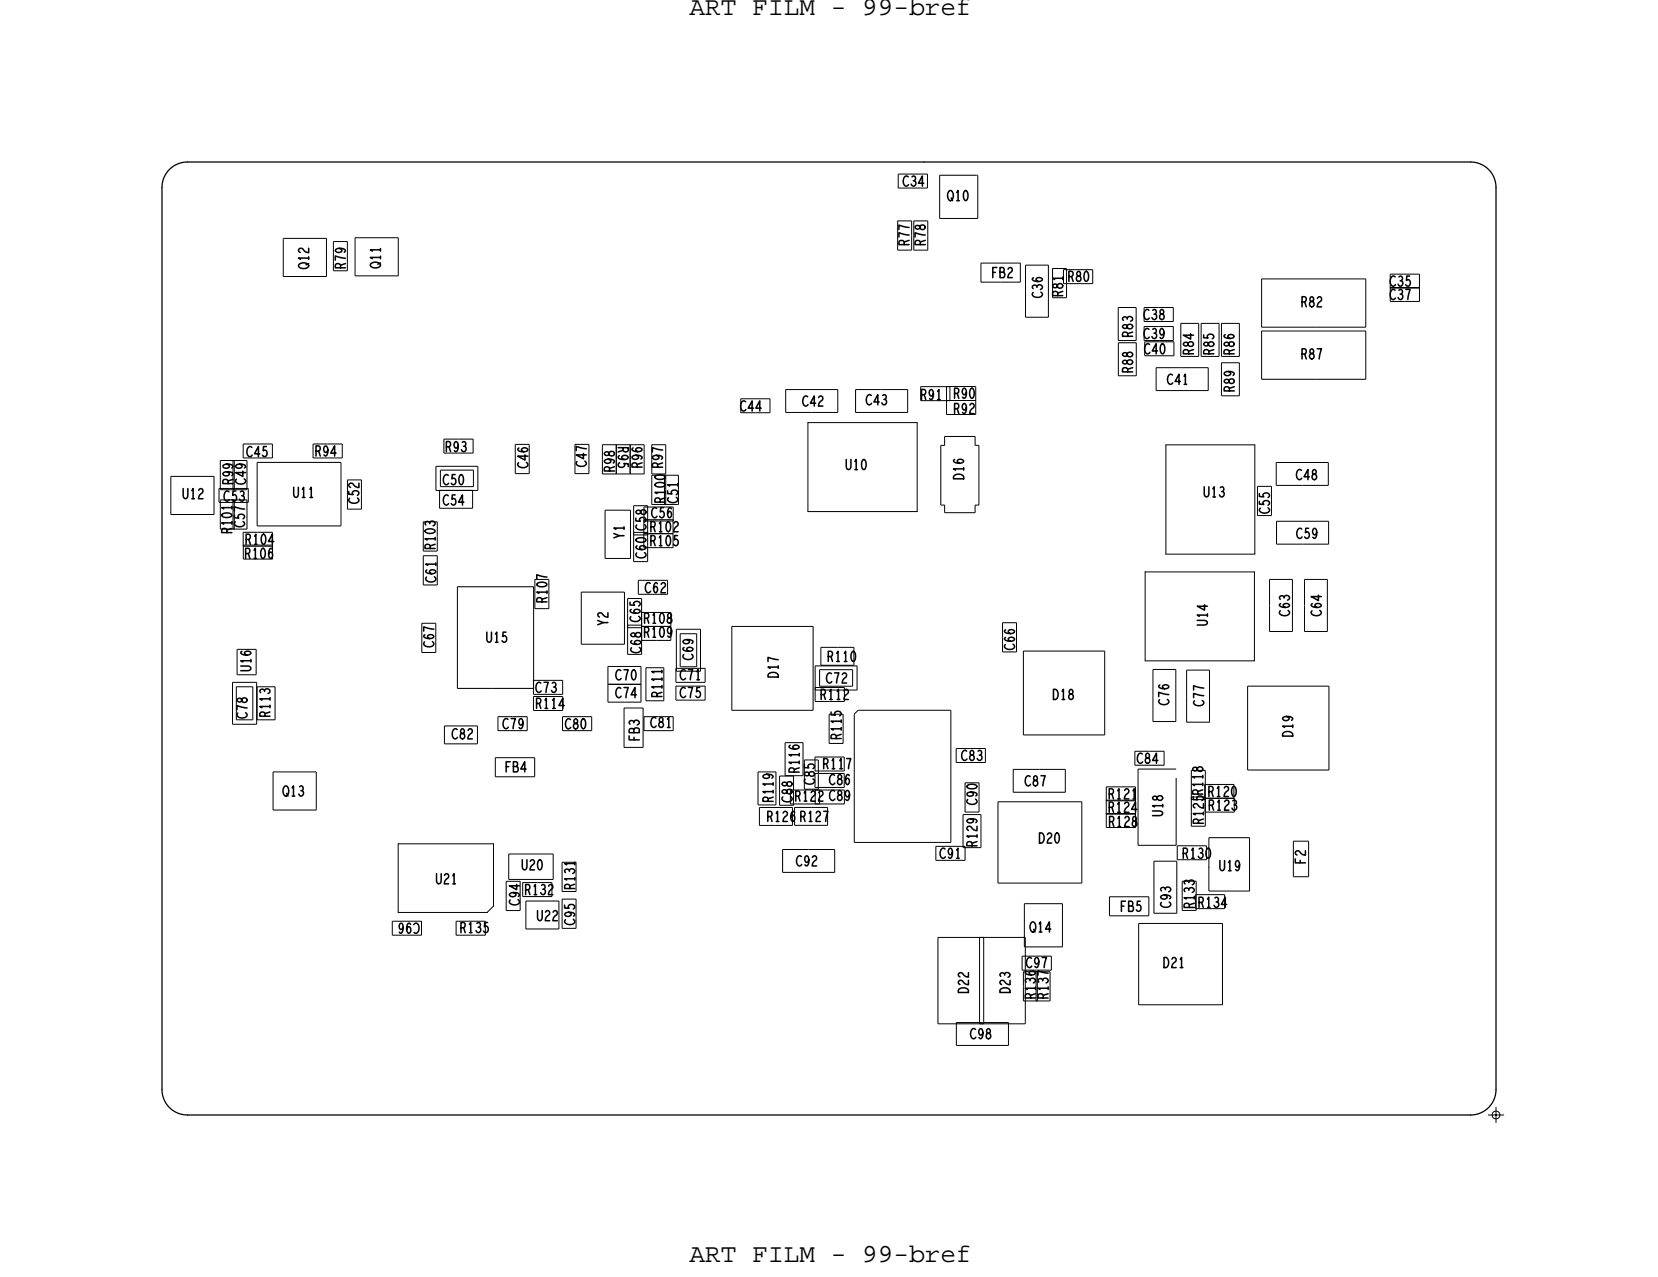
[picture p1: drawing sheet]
<svg xmlns="http://www.w3.org/2000/svg" width="131mm" height="100mm" viewBox="0 0 131 100" stroke-linecap="round" stroke-linejoin="round" font-family="sans-serif">
<defs><g id="words">
<g font-size="2.1">
<text x="54.3" y="1.2">ART FILM - 99-bref</text>
<text x="54.3" y="99.3">ART FILM - 99-bref</text>
</g>
<g font-size=".8">
<text x="74.6" y="15.8">Q10</text>
<text x="24.3" y="21.2" transform="rotate(-90 24.3 21.2)">Q12</text>
<text x="29.9" y="21.1" transform="rotate(-90 29.9 21.1)">Q11</text>
<text x="83.6" y="23.3" transform="rotate(-90 83.6 23.3)">R81</text>
<text x="109.4" y="22.5">C35</text>
<text x="109.4" y="23.6">C37</text>
<text x="89.1" y="26.5" transform="rotate(-90 89.1 26.5)">R83</text>
<text x="90" y="26.6">C39</text>
<text x="35" y="35.5">R93</text>
<text x="72.4" y="31.4">R91</text>
<text x="75" y="31.3">R90</text>
<text x="17.6" y="39.4">C53</text>
<text x="18.2" y="42" transform="rotate(-90 18.2 42)">R101</text>
<text x="18.3" y="38.1" transform="rotate(-90 18.3 38.1)">R99</text>
<text x="23" y="39.1">U11</text>
<text x="50.5" y="36.8" transform="rotate(-90 50.5 36.8)">R96</text>
<text x="51.1" y="41.8">R102</text>
<text x="52.3" y="39.6" transform="rotate(-90 52.3 39.6)">R100</text>
<text x="53.3" y="39.6" transform="rotate(-90 53.3 39.6)">C51</text>
<text x="94.7" y="39.1">U13</text>
<text x="19.3" y="42.8">R104</text>
<text x="34.2" y="43.2" transform="rotate(-90 34.2 43.2)">R103</text>
<text x="34.3" y="45.8" transform="rotate(-90 34.3 45.8)">C61</text>
<text x="51.1" y="42.9">R105</text>
<text x="50.6" y="50.1">R109</text>
<text x="50.6" y="49">R108</text>
<text x="65.1" y="52.1">R110</text>
<text x="21.2" y="56.4" transform="rotate(-90 21.2 56.4)">R113</text>
<text x="42.1" y="55.7">R114</text>
<text x="50.3" y="58.3" transform="rotate(-90 50.3 58.3)">FB3</text>
<text x="52.1" y="54.9" transform="rotate(-90 52.1 54.9)">R111</text>
<text x="64.5" y="55">R112</text>
<text x="66.2" y="58.2" transform="rotate(-90 66.2 58.2)">R115</text>
<text x="22.2" y="62.6">Q13</text>
<text x="60.9" y="63.1" transform="rotate(-90 60.9 63.1)">R119</text>
<text x="62.3" y="63.1" transform="rotate(-90 62.3 63.1)">C88</text>
<text x="62.5" y="63">R122 C89</text>
<text x="62.9" y="60.8" transform="rotate(-90 62.9 60.8)">R116</text>
<text x="64.7" y="60.5">R117</text>
<text x="87.2" y="62.9">R121</text>
<text x="87.2" y="63.9">R124</text>
<text x="94.7" y="64.9" transform="rotate(-90 94.7 64.9)">R125R118</text>
<text x="95.1" y="62.7">R120</text>
<text x="95.1" y="63.8">R123</text>
<text x="40.9" y="71.3" transform="rotate(-90 40.9 71.3)">C94</text>
<text x="41.3" y="70.4">R132</text>
<text x="45.2" y="70" transform="rotate(-90 45.2 70)">R131</text>
<text x="93" y="67.5">R130</text>
<text x="94" y="71.5" transform="rotate(-90 94 71.5)">R133</text>
<text x="94.3" y="71.4">R134</text>
<text x="36.2" y="73.4">R135</text>
<text x="81" y="73.3">Q14</text>
<text x="81.5" y="78.6" transform="rotate(-90 81.5 78.6)">R136</text>
<text x="82.5" y="78.6" transform="rotate(-90 82.5 78.6)">R137</text>
</g>
</g></defs>
<!-- layer: Board Outline -->
<path d="M12.7 14.7v71zM14.7 12.7h58zM14.7 12.7a2 2 0 0 0-1.9 2M72.7 12.7h43.1zM115.8 12.8a2 2 0 0 1 1.9 1.9M117.7 14.7v71.1zM12.7 85.7a2 2 0 0 0 2 2M14.8 87.7h100.9zM117.7 85.8a2 2 0 0 1-2 1.9" fill="none" stroke="#000" stroke-width=".1"/>
<!-- layer: Components -->
<g fill="none" stroke="#000" stroke-width=".08">
<path d="M22.3 18.8h3.4zM22.3 18.8v.1zM22.3 18.9v2.9zM25.7 18.8v3zM26.2 19v1.2zM26.2 19h1.1zM27.3 19v2.3zM27.9 18.7h3.4zM27.9 18.7v.1zM27.9 18.8v2.9zM31.3 18.7v3zM70.7 19.7h1.1z"/>
<path d="M70.7 17.4v2.3zM70.7 17.4h1.1zM70.7 13.7h2.3zM70.7 14.8h1.2zM70.7 13.7v1.1zM71.8 18.5v1.2zM71.8 17.4v1.1zM71.9 14.8h1.1zM71.9 19.7h1.1zM71.9 17.4v2.3zM71.9 17.4h1.1zM73 13.7v1.1z"/>
<path d="M73 18.5v1.2zM73 17.4v1.1zM74 17.2h3zM74 13.8v3.4zM74 13.8h2.9zM76.9 13.8h.1zM77 13.8v3.4zM13.4 37.5h3.4zM13.4 37.5v.1zM13.4 37.6v2.9zM16.8 37.5v3zM17.2 38.4h2.3z"/>
<path d="M17.2 39.5h1.2zM17.2 38.4v1.1zM17.3 36.2v1.2zM17.3 38.5h1.1zM17.3 37.4v1.1zM17.3 39.3v2.3zM17.3 36.2h1.1zM17.3 39.3h1.1zM18.3 39.3v1.2zM18.3 38.5h1.1zM18.3 37.4v1.1zM18.3 36.2h1.1z"/>
<path d="M18.4 39.5h1.1zM18.4 36.2v2.3zM18.4 39.3v1.2zM19.1 34.9h2.3zM19.1 36h1.2zM19.1 34.9v1.1zM19.4 39.3v2.3zM19.4 36.2v2.3zM19.5 38.4v1.1zM20.2 36.4h6.6zM20.2 36.4v5zM20.3 36h1.1z"/>
<path d="M21.4 34.9v1.1zM22.3 21.8h3.4zM24.6 34.9h1.2zM24.6 36h2.3zM24.6 34.9v1.1zM25.8 34.9h1.1zM26.2 21.3h1.1zM26.2 20.2v1.1zM26.8 36.4v5zM26.9 34.9v1.1zM27.3 37.8v2.3zM27.3 37.8h1.1z"/>
<path d="M27.9 21.7h3.4zM28.4 38.9v1.2zM28.4 37.8v1.1zM34.3 38.6h3.3zM34.3 36.7v1.9zM34.3 36.7h3.3zM34.6 40h2.6zM34.6 38.6v1.4zM34.6 38.6h1.3zM34.7 38.3h2.6zM34.7 37v1.3zM34.7 37h2.6z"/>
<path d="M34.9 34.6h1.2zM34.9 35.7h2.3zM34.9 34.6v1.1zM35.9 38.6h1.3zM36.1 34.6h1.1zM37.2 38.6v1.4zM37.2 34.6v1.1zM37.3 37v1.3zM37.6 36.7v1.9zM40.6 35v1.1zM40.6 37.3h1.1zM40.6 36.1v1.2z"/>
<path d="M40.6 35h1.1zM41.7 35v2.3zM45.3 35v1.1zM45.3 37.3h1.1zM45.3 36.1v1.2zM45.3 35h1.1zM46.4 35v2.3zM47.4 35v1.2zM47.4 37.3h1.1zM47.4 36.2v1.1zM47.4 35h1.1zM48.5 37.3h1.1z"/>
<path d="M48.5 35v2.3zM48.5 35h1.1zM49.6 37.3h1.1zM49.6 35v2.3zM49.6 36.1v1.2zM49.6 35v1.1zM49.6 35h1.1zM49.9 39.8v1.2zM49.9 39.8h1.1zM50.7 39.9h2.3zM50.7 39.9v1.1zM50.7 36.1v1.2z"/>
<path d="M51 39.8v2.3zM51.3 35v1.1zM51.3 37.3h1.1zM51.3 36.1v1.2zM51.3 39.7h1.1zM51.3 37.4v2.3zM51.3 35h1.1zM51.3 37.4h1.1zM52.3 39.7h1.1zM52.3 37.4v2.3zM52.3 37.4h1.1zM52.4 35v2.3z"/>
<path d="M53 39.9v1.1zM53.4 37.4v1.1zM58.3 31.4h2.3zM58.3 32.5h1.2zM58.3 31.4v1.1zM59.5 32.5h1.1zM60.6 31.4v1.1zM61.8 32.5h2.1zM61.8 30.7v1.8zM61.8 30.7h4.1zM63.6 33.3v7zM63.6 33.3h8.6z"/>
<path d="M63.9 32.5h2zM65.9 30.7v1.8zM67.3 30.7h2.1zM67.3 32.5h4.1zM67.3 30.7v1.8zM69.4 30.7h2zM71.4 30.7v1.8zM72.2 33.3v7zM72.5 30.4h2.3zM72.5 30.4v1.1zM73.6 31.5h1.2zM74 39.7h.3z"/>
<path d="M74 35v4.8zM74.1 35h.2zM74.3 39.7v.7zM74.3 34.3v.7zM74.4 34.3h2.3zM74.5 30.4h2.3zM74.5 31.5h1.1zM74.5 32.6h2.3zM74.5 31.5v1.1zM74.5 31.5h1.2zM74.5 30.4v1.1zM74.8 30.4v1.1z"/>
<path d="M76.7 39.7h.3zM76.7 39.7v.6zM76.7 34.4v.6zM76.8 35h.2zM76.8 31.5v1.1zM76.8 30.4v1.1zM77 35v4.7zM77.2 22.2h1.6zM77.2 20.7v1.5zM77.2 20.7h3.1zM78.8 22.2h1.5zM80.3 20.7v1.5z"/>
<path d="M80.7 20.9v2zM80.7 25h1.8zM80.7 22.9v2.1zM80.7 20.9h1.8zM82.5 20.9v4.1zM82.8 23.4h1.1zM82.8 21.1v2.3zM82.8 21.1h1.1zM83.7 21.2h2.3zM83.7 22.3h1.2zM83.7 21.2v1.1zM83.9 22.3v1.1z"/>
<path d="M83.9 21.1v1.2zM84.9 22.3h1.1zM86 21.2v1.1zM88 24.2h1.4zM88 24.2v1.3zM88 26.8h1.4zM88 25.5v1.3zM88 27h1.4zM88 29.6h1.4zM88 27v2.6zM89.4 24.2v2.6zM89.4 28.3v1.3z"/>
<path d="M89.4 27v1.3zM90 25.7h1.2zM90 24.2h1.2zM90 26.8h2.4zM90 25.7v1.1zM90 25.3h2.4zM90 24.2v1.1zM90.1 28h2.3zM90.1 26.9v1.1zM91 30.7h4.1zM91 28.9v1.8zM91 28.9h2z"/>
<path d="M91.2 25.7h1.1zM91.2 24.2h1.1zM91.2 26.9h1.2zM91.8 35h7zM91.8 35v8.6zM92.3 25.7v1.1zM92.3 24.2v1.1zM92.4 26.9v1.1zM92.9 25.4h1.4zM92.9 25.4v1.3zM92.9 28h1.5zM92.9 26.7v1.3z"/>
<path d="M93 28.9h2.1zM94.3 25.4v2.6zM94.5 25.4h1.4zM94.5 25.4v1.3zM94.5 28h1.5zM94.5 26.7v1.3zM95.1 28.9v1.8zM95.9 25.4v2.6zM96.1 28.5h1.4zM96.1 25.4h1.4zM96.1 28.5v1.3zM96.1 31.1h1.5z"/>
<path d="M96.1 29.8v1.3zM96.1 25.4v1.3zM96.1 28h1.5zM96.1 26.7v1.3zM97.5 28.5v2.6zM97.5 25.4v2.6zM98.8 35v8.6zM99 38.3v1.1zM99 39.4v1.2zM99 38.3h1.1zM99.3 29.8h4.3zM99.3 26v3.9z"/>
<path d="M99.3 25.7h4.3zM99.3 21.9v3.9zM99.3 26h8.2zM99.3 21.9h8.2zM100.1 38.3v2.3zM100.4 38.2h2.1zM100.4 36.4v1.8zM100.5 36.4h4.1zM102.5 38.2h2zM103.6 29.8h3.9zM103.6 25.7h3.9zM104.6 36.4v1.8z"/>
<path d="M107.5 26v3.8zM107.5 21.9v3.8zM109.4 22.6h2.3zM109.4 21.6h2.3zM109.4 22.6v1.1zM109.4 21.6v1.1zM110.6 23.7h1.1zM110.6 22.7h1.1zM111.7 22.6v1.1zM111.7 21.6v1.1zM13.4 40.5h3.4zM17.3 41.6h1.1z"/>
<path d="M18.3 53.7h1.9zM18.3 57h1.9zM18.3 53.7v3.3zM18.3 41.6h1.1zM18.6 54h1.3zM18.6 56.6h1.3zM18.6 54v2.6zM18.7 51.1h1.5zM18.7 53.1h1.5zM18.7 51.1v2zM19.1 41.9h1.2zM19.1 43h2.3z"/>
<path d="M19.1 41.9v1.1zM19.1 44h2.4zM19.1 42.9v1.1zM19.9 54v2.6zM20.2 51.1v2zM20.2 53.7v3.3zM20.2 41.4h6.6zM20.2 54h1.4zM20.2 54v1.3zM20.2 56.6h1.5zM20.2 55.3v1.3zM20.3 41.9h1.1z"/>
<path d="M21.4 41.9v1.1zM21.4 42.9v1.1zM21.6 54v2.6zM27.3 40.1h1.1zM33.2 51.3h1.1zM33.2 49v2.4zM33.2 49h1.1zM33.3 43.4h1.1zM33.3 41.1v2.3zM33.3 46h1.1zM33.3 43.7v2.3zM33.3 41.1h1.1z"/>
<path d="M33.3 43.7h1.1zM34.3 50.2v1.1zM34.3 49v1.2zM34.4 43.7v1.2zM35 58.5h2.6zM35 57.1v1.4zM35 57.1h1.3zM36 46.2h6zM36 54.2h2.8zM36 46.2v8zM36.3 57.1h1.3zM37.6 57.1v1.4z"/>
<path d="M38.8 54.2h3.2zM39 59.6v1.5zM39 59.6h3.1zM39.2 56.4h1.1zM39.2 57.5h2.3zM39.2 56.4v1.1zM40.3 56.4h1.2zM41.5 56.4v1.1zM42 54.8h1.1zM42 53.5h1.1zM42 55.9h2.3zM42 54.8v1.1z"/>
<path d="M42 54.6h2.3zM42 53.5v1.1zM42 46.2v8zM42.1 59.6v1.5zM42.1 45.6v1.2zM42.1 47.9h1.1zM42.1 46.7v1.2zM42.1 45.6h1.1zM43.1 54.8h1.2zM43.1 53.5h1.2zM43.2 45.6v2.3zM44.3 56.4h1.1z"/>
<path d="M44.3 57.5h2.3zM44.3 56.4v1.1zM44.3 54.8v1.1zM44.3 53.5v1.1zM45.4 56.4h1.2zM45.7 46.6h3.4zM45.7 50.7h3.5zM45.7 46.6v4.1zM46.6 56.4v1.1zM47.6 40.1v1.8zM47.6 43.9h2zM47.6 41.9v2z"/>
<path d="M47.6 40.1h2zM47.8 55.3h1.3zM47.8 53.8v1.5zM47.8 53.9h1.3zM47.8 52.4v1.5zM47.9 53.8h2.5zM47.9 52.4h2.5zM49.1 55.7h1.5zM49.1 55.7v1.6zM49.1 58.8h1.5zM49.1 57.3v1.5zM49.1 55.3h1.3z"/>
<path d="M49.1 53.9h1.3zM49.1 46.6v4.1zM49.4 51.5h1.1zM49.4 49.2v2.3zM49.4 47.1v1.2zM49.4 49.4h1.1zM49.4 48.2v1.2zM49.4 49.2h1.1zM49.4 47.1h1.1zM49.6 40.1v3.8zM49.9 44.2h1.1zM49.9 41.9v2.3z"/>
<path d="M49.9 42.1h1.1zM49.9 40.9v1.2zM49.9 41.9h1.1zM50.2 45.7h2.3zM50.2 46.8h1.2zM50.2 45.7v1.1zM50.4 53.8v1.5zM50.4 52.4v1.5zM50.5 49.3h2.3zM50.5 48.2h2.3zM50.5 49.3v1.1zM50.5 48.2v1.1z"/>
<path d="M50.5 50.3v1.2zM50.5 49.2v1.1zM50.5 47.1v2.3zM50.6 55.7v3.1zM50.7 42h2.3zM50.7 40.9h2.3zM50.7 43.1h1.1zM50.7 42v1.1zM50.7 42h1.1zM50.7 40.9v1.1zM50.7 56.4h1.1zM50.7 57.5h2.3z"/>
<path d="M50.7 56.4v1.1zM50.7 41h1.1zM50.8 52.5h1.4zM50.8 52.5v1.3zM50.8 55.1h1.5zM50.8 53.8v1.3zM51 43v1.2zM51 41.9v1.1zM51.4 46.8h1.1zM51.8 56.4h1.2zM51.8 41h1.2zM52.2 52.5v2.6z"/>
<path d="M52.5 45.7v1.1zM52.8 49.3v1.1zM52.8 48.2v1.1zM53 42v1.1zM53 40.9v1.1zM53 56.4v1.1zM53.2 54h1.1zM53.2 52.6h1.1zM53.2 55.1h2.3zM53.2 54v1.1zM53.2 53.7h2.3zM53.2 52.6v1.1z"/>
<path d="M53.2 49.5h1.9zM53.2 52.8h1.9zM53.2 49.5v3.3zM53.5 49.9h1.3zM53.5 52.5h1.3zM53.5 49.9v2.6zM54.3 54h1.2zM54.3 52.6h1.2zM54.8 49.9v2.6zM55.1 49.5v3.3zM55.5 54v1.1zM55.5 52.6v1.1z"/>
<path d="M57.6 49.3h6.4zM57.6 55.9h6.4zM57.6 49.3v6.6zM61.8 58.4h1.4zM61.8 58.4v1.3zM61.8 59.7v1.3zM63.2 58.4v2.6zM63.3 59.8v2.3zM63.3 59.8h1.1zM63.6 40.3h8.6zM64 49.3v6.6zM64.1 59.6h2.3z"/>
<path d="M64.1 59.6v1.1zM64.2 54.1h2.3zM64.2 55.2h1.1zM64.2 54.1v1.1zM64.2 54.3h3.3zM64.2 52.4v1.9zM64.2 52.4h3.3zM64.4 59.8v1.2zM64.5 54h2.6zM64.5 52.7v1.3zM64.5 52.7h2.6zM64.6 52.4h2.6z"/>
<path d="M64.6 50.9v1.5zM64.6 50.9h1.3zM65.3 58.5h1.1zM65.3 56.2v2.3zM65.3 56.2h1.1zM65.9 50.9h1.3zM66.4 57.4v1.1zM66.4 59.6v1.1zM66.5 54.1v1.1zM67.1 52.7v1.3zM67.2 50.9v1.5zM67.2 56.2v10.1z"/>
<path d="M67.5 52.4v1.9zM67.5 55.9l-.3 .3zM67.5 55.9h7.3zM74.3 40.3h2.4zM74.8 55.9v10.4zM75.3 58.9h1.1zM75.3 58.9v1.1zM76.4 58.9h1.2zM77.6 58.9v1.1zM78.9 49v1.2zM78.9 51.3h1.1zM78.9 50.2v1.1z"/>
<path d="M78.9 49h1.1zM80 49v2.3zM80.6 51.2h6.4zM80.6 57.8h6.4zM80.6 51.2v6.6zM87 51.2v6.6zM89.3 59.1h1.2zM89.3 59.1v1.1zM90.1 45v7zM90.1 45h8.6zM90.1 52h8.6zM90.5 59.1h1.1z"/>
<path d="M90.7 52.7v2zM90.7 56.8h1.8zM90.7 54.7v2.1zM90.7 52.7h1.8zM91.6 59.1v1.1zM91.8 43.6h7zM92.5 52.7v4.1zM93.4 52.7v2.1zM93.4 56.8h1.8zM93.4 54.8v2zM93.4 52.7h1.8zM95.2 52.7v4.1z"/>
<path d="M98.2 54h6.4zM98.2 54v6.6zM98.7 45v7zM99 40.6h1.1zM99.9 45.6v2zM99.9 49.7h1.8zM99.9 47.6v2.1zM99.9 45.6h1.8zM100.5 41h4.1zM100.5 42.8h2zM100.5 41v1.8zM101.7 45.6v4.1z"/>
<path d="M102.5 42.8h2.1zM102.7 45.6v2zM102.7 49.7h1.8zM102.7 47.6v2.1zM102.7 45.6h1.8zM104.5 45.6v4.1zM104.6 41v1.8zM104.6 54v6.6zM21.5 60.7h3.4zM21.5 63.7h3.4zM21.5 60.7v3zM24.9 63.7h.1"/>
<path d="M24.9 60.8v2.8zM30.9 72.5h2.3zM30.9 73.6h1.1zM30.9 72.5v1.1zM31.3 71.8h7zM31.3 66.4v5.4zM31.3 66.4h7.5zM32 73.6h1.2zM33.2 72.5v1.1zM35.9 72.5h2.3zM35.9 73.6h1.2zM35.9 72.5v1.1z"/>
<path d="M38.2 72.5v1.1zM38.3 71.8l.5-.5zM38.8 66.4v4.9zM39 61.1h1.5zM39.8 71.7h1.1zM39.8 69.4v2.3zM39.8 69.4h1.1zM40 67.2v1zM40 69.2h3.5zM40 68.2v1zM40 67.2h3.5zM40.5 61.1h1.6z"/>
<path d="M40.9 70.5v1.2zM41.1 69.5h1.2zM41.1 70.6h2.3zM41.4 70.9h2.6zM41.4 73.1h2.6zM41.4 70.9v2.2zM42.3 69.5h1.1zM43.4 69.5v1.1zM43.5 67.2v2zM44 72v1.1zM44 70.9v1.1zM44.2 70.2h1.1z"/>
<path d="M44.2 67.9v2.3zM44.2 73.1h1.1zM44.2 70.8v2.3zM44.2 67.9h1.1zM44.2 70.8h1.1zM45.3 71.9v1.2zM45.3 70.8v1.1zM59.7 60.7h1.4zM59.7 60.7v1.3zM59.7 63.3h1.4zM59.7 62v1.3zM59.8 65h1.3z"/>
<path d="M59.8 63.5v1.5zM59.8 63.5h2.6zM61.1 65h1.3zM61.1 60.7v2.6zM61.4 63.4h1.1zM61.4 61.1v2.3zM61.4 61.1h1.1zM61.6 68.7h4.1zM61.6 66.9v1.8zM61.6 66.9h2zM61.8 61h1.4zM62.2 62.2h2.3z"/>
<path d="M62.2 63.3h1.2zM62.4 63.5v1.5zM62.5 61.1v1.1zM62.5 65h2.6zM62.5 63.5v1.5zM62.5 63.5h1.3zM63.3 62.1h1.1zM63.6 66.9h2.1zM63.8 63.5h1.3zM64.1 60.9h1.2zM64.1 60.7h1.2zM64.1 62h2.3z"/>
<path d="M64.1 60.9v1.1zM64.2 62.2h2.3zM64.2 62.2v1.1zM64.4 61v1.1zM64.5 62.2v1.1zM65.1 63.5v1.5zM65.3 60.9h1.1zM65.7 66.9v1.8zM66.4 60.9v1.1zM66.5 62.2v1.1zM67.2 66.3h7.6zM73.7 66.6h2.3z"/>
<path d="M73.7 67.7h1.1zM73.7 66.6v1.1zM73.8 73.8h3.6zM73.8 73.8v6.8zM74.8 67.7h1.2zM75.3 60h2.3zM75.8 64.1h1.4zM75.8 64.1v1.3zM75.8 66.7h1.4zM75.8 65.4v1.3zM76 66.6v1.1zM76 63.9h1.1z"/>
<path d="M76 61.6v2.3zM76 61.6h1.1zM77.1 62.8v1.1zM77.1 61.6v1.2zM77.1 73.8h3.6zM77.1 73.8v6.8zM77.2 64.1v2.6zM77.4 73.8v6.6zM78.5 63.1h6.6zM78.5 69.5h6.7zM78.5 63.1v6.4zM79.7 62.3h4.1z"/>
<path d="M79.7 60.5v1.8zM79.8 60.5h2zM80.4 75.2h2.3zM80.4 76.3h1.2zM80.4 75.2v1.1zM80.5 76.5v1.1zM80.5 78.8h1.1zM80.5 77.6v1.2zM80.6 76.5h1zM80.6 71.1h3zM80.6 74.5h.1zM80.6 71.1v3.4z"/>
<path d="M80.7 73.8v6.6zM80.7 74.5h2.9zM81.5 78.8h1.1zM81.6 76.5h1zM81.6 76.3h1.2zM81.6 76.5v2.3zM81.8 60.5h2zM82.6 76.5v2.3zM82.7 75.2v1.1zM83.6 71.1v3.4zM83.8 60.6v1.7zM85.1 63.1v6.4z"/>
<path d="M87.1 61.9h1.1zM87.1 65.1h2.3zM87.1 64v1.1zM87.1 64.1h2.3zM87.1 63v1.1zM87.1 63h2.3zM87.1 61.9v1.1zM87.3 72.1h1.6zM87.3 70.6v1.5zM87.3 70.6h3.1zM88.2 61.9h1.2zM88.9 72.1h1.5z"/>
<path d="M89.3 60.2h2.3zM89.4 64v1.1zM89.4 63v1.1zM89.4 61.9v1.1zM89.6 60.5h3zM89.6 66.5h3zM89.6 60.5v6zM89.6 72.7h6.6zM89.6 72.7v6.4zM89.6 79.1h6.6zM90.4 70.6v1.5zM90.8 71.9h1.8z"/>
<path d="M90.8 67.8v4.1zM90.8 67.8h1.8zM92.6 61.2v5.3zM92.6 69.8v2.1zM92.6 67.8v2zM92.7 66.6h2.3zM92.7 67.7h1.1zM92.7 66.6v1.1zM93 69.3v1.2zM93 71.6h1.1zM93 70.5v1.2zM93.1 69.3h1z"/>
<path d="M93.8 62.7v1.2zM93.8 65h1.1zM93.8 63.9v1.1zM93.8 62.9h1.1zM93.8 60.6v2.3zM93.8 62.7h1.1zM93.8 60.6h1.1zM94.1 70.4h2.3zM94.1 69.3v2.3zM94.8 61.7h2.3zM94.9 62.8h2.3zM94.9 62.7v2.3z"/>
<path d="M95 66.6v1.1zM95.1 65.9h3.2zM95.1 65.9v2.4zM95.1 70.1h3.3zM95.1 68.2v1.9zM96.2 72.7v6.4zM96.4 70.4v1.1zM97.1 61.7v1.1zM97.2 62.8v1.1zM98.2 60.6h6.4zM98.3 65.9v4.2zM101.8 66.2h1.2z"/>
<path d="M101.8 66.2v1.4zM101.8 69h1.2zM101.8 67.6v1.4zM103 66.2v2.8zM73.8 80.6h3.6zM75.3 80.5h2zM75.3 82.3h4.1zM75.3 80.5v1.8zM77.1 80.6h3.6zM77.3 80.5h2.1zM77.4 80.4v.2zM79.4 80.5v1.8z"/>
<path d="M80.7 80.4v.2z"/>
</g>
<!-- layer: Text -->
<g fill="none" stroke="#000" stroke-width=".12">
<path d="M24.3 19.5v.4l-.3-.1-.2-.2a.18 .18 0 0 0-.3 0 .18 .18 0 0 0 .1 .3M26.7 19.5l.2 .1a.23 .23 0 0 1-.2 .3 .23 .23 0 0 1-.3-.2 .58 .58 0 0 1 .8 0l-.1 .2M29.9 19.7h-.8l.2 .1M71.2 19.3v-.3l-.1-.1-.3 .1v.3h.8M71.5 13.9h-.1a.38 .38 0 0 0-.3 .3 .38 .38 0 0 0 .3 .4l.1-.1M71.6 18.9l-.4 .1M71.6 17.9l-.8-.2v.4M71.6 18.5l-.8-.2v.4M71.8 13.9a.18 .18 0 0 1 .3 .1 .18 .18 0 0 1-.1 .2M71.9 14.2a.2 .2 0 0 1 .2 .2 .2 .2 0 0 1-.1 .2 .2 .2 0 0 1-.3-.1M72.1 17.8a.2 .2 0 0 0 .2 .2 .2 .2 0 0 0 .1-.2 .21 .21 0 0 1 .4 0 .21 .21 0 0 1-.2 .3 .21 .21 0 0 1-.2-.3l-.2-.1zM72.4 19.3v-.3l-.1-.1-.2 .1-.1 .3h.8"/>
<path d="M72.7 14.4h-.4l.3-.6v.8M72.8 18.9l-.4 .1M72.8 18.5l-.8-.2v.4M74.7 15.1a.27 .27 0 0 1 .3 0 .27 .27 0 0 1 0 .3 .25 .25 0 0 1-.2 .4 .25 .25 0 0 1-.2-.4zM75.3 15.2l.1-.2v.8M75.9 15a.41 .41 0 0 1 .2 .7v.1a.41 .41 0 0 1-.2-.7zM14.4 38.4v.6l.2 .3 .2-.3v-.6M15.1 39.2h.2M15.1 38.6l.1-.2v.8M15.6 38.6a.18 .18 0 0 1 .3-.1 .18 .18 0 0 1 0 .3l-.2 .2-.1 .2h.4M17.8 36.5l.2 .1a.23 .23 0 0 1-.2 .3 .23 .23 0 0 1-.2-.3 .58 .58 0 0 1 .7 .1l-.1 .1M17.8 37.1l.2 .1a.23 .23 0 0 1-.2 .3 .23 .23 0 0 1-.2-.3 .58 .58 0 0 1 .7 .1l-.1 .1"/>
<path d="M18 38.1v-.3l-.2-.1-.2 .1-.1 .3h.8M18 38.7a.38 .38 0 0 0-.4 .3 .38 .38 0 0 0 .4 .4v-.1M18.2 39.9h-.8l.2 .1M18.6 38.6h-.3v.4a.21 .21 0 0 1 .3 .1 .21 .21 0 0 1-.1 .2 .21 .21 0 0 1-.2 0M18.8 36.5l.2 .1a.23 .23 0 0 1-.2 .3 .23 .23 0 0 1-.2-.3 .58 .58 0 0 1 .7 .1l-.1 .1M18.9 38.7a.18 .18 0 0 1 .3 .1 .18 .18 0 0 1-.1 .2M19.1 37.1v.4l-.6-.3h.8M19.2 37.7a.24 .24 0 0 1 .1 .3 .24 .24 0 0 1-.3 .1l-.4-.1v-.3M19.8 35.2a.38 .38 0 0 0-.4 .3 .38 .38 0 0 0 .4 .4v-.1M20.4 35.7h-.4l.3-.6v.8M21 35.1h-.3v.4a.21 .21 0 0 1 .3 .1 .21 .21 0 0 1-.1 .2 .21 .21 0 0 1-.2 0M23.1 38.3v.6l.2 .3 .2-.3v-.6"/>
<path d="M23.6 20.8a.43 .43 0 0 1 .7 .2 .45 .45 0 0 1-.8-.2zM23.8 38.5l.1-.2v.8M24.3 20.3h-.8l.2 .1M24.4 38.5l.1-.2v.8M24.9 35.5h.2l.1-.1-.1-.3h-.2v.8M25.1 35.5l.1 .4M25.8 35.4l-.1 .2a.23 .23 0 0 1-.2-.2 .23 .23 0 0 1 .2-.3 .58 .58 0 0 1-.1 .8l-.1-.1M26.4 35.7h-.4l.3-.6v.8M26.8 21.1v-.2l-.1-.1h-.3v.3h.8M27.2 20.7l-.4 .2M27.2 20.3l-.8-.2v.4M27.4 38.7v.2h.4a.21 .21 0 0 1 .1-.3 .21 .21 0 0 1 .3 .1 .21 .21 0 0 1-.1 .3"/>
<path d="M28.1 39.2a.24 .24 0 0 1 .1 .3 .24 .24 0 0 1-.3 .1l-.4-.1v-.3M28.3 38v.4l-.3-.1-.2-.2a.18 .18 0 0 0-.3 0 .18 .18 0 0 0 .1 .3M29.2 20.7a.43 .43 0 0 1 .7 .2 .45 .45 0 0 1-.7-.1zM29.9 20.3h-.8l.2 .1M35.1 35.2h.2l.2-.1-.1-.3-.3-.1v.8M35.3 39h-.1a.38 .38 0 0 0-.3 .3 .38 .38 0 0 0 .3 .4l.1-.1M35.3 37.4h-.1a.38 .38 0 0 0-.3 .3 .38 .38 0 0 0 .3 .4l.1-.1M35.8 38.9h-.2v.4a.21 .21 0 0 1 .3 .1 .21 .21 0 0 1-.1 .3 .21 .21 0 0 1-.3-.1M35.8 37.3h-.2v.4a.21 .21 0 0 1 .3 .1 .21 .21 0 0 1-.1 .3 .21 .21 0 0 1-.3-.1M36.1 35.1l-.1 .1a.23 .23 0 0 1-.3-.2 .23 .23 0 0 1 .3-.2 .58 .58 0 0 1-.1 .7h-.1M36.2 37.4a.41 .41 0 0 1 .2 .7 .41 .41 0 0 1-.2-.7zM36.4 34.8a.18 .18 0 0 1 .3 .1 .18 .18 0 0 1-.1 .2"/>
<path d="M36.5 39.5h-.4l.3-.6v.8M40.8 35.3a.43 .43 0 0 0 .7 .2 .23 .23 0 0 0-.2-.3 .23 .23 0 0 0-.2 .2l.1 .2M41.3 35.8v.4l-.6-.3h.8M41.4 36.4a.24 .24 0 0 1 .1 .3 .24 .24 0 0 1-.3 .1l-.4-.1v-.3M45.9 35.7v.4l-.6-.3h.9M46 36.3a.24 .24 0 0 1 .1 .3 .24 .24 0 0 1-.3 .1l-.4-.1v-.3M46.2 35.3l-.9-.2v.4M47.6 35.6a.2 .2 0 0 0 .2 .3 .2 .2 0 0 0 .2-.3 .21 .21 0 0 1 .3 0 .21 .21 0 0 1-.1 .3 .21 .21 0 0 1-.3-.2l-.1-.1zM47.9 36.1l.2 .1a.23 .23 0 0 1-.3 .3 .23 .23 0 0 1-.2-.3 .58 .58 0 0 1 .8 .1l-.1 .1M48 37.1v-.2l-.1-.1h-.3v.3h.8M48.4 36.7l-.4 .2M48.6 35.2h.9l-.1 .3-.3 .1-.1-.2v-.2"/>
<path d="M48.7 35.9v.1a.54 .54 0 0 0 .7 0 .25 .25 0 0 0-.2-.2 .25 .25 0 0 0-.2 .3l.1 .1M48.8 36.4a.22 .22 0 0 0-.1 .3 .22 .22 0 0 0 .3 .1 .22 .22 0 0 0 .1-.3h.4v.2M49 35.4l-.3 .2M49.8 35.2v.1a.43 .43 0 0 0 .7 .1 .23 .23 0 0 0-.2-.2 .23 .23 0 0 0-.2 .2l.1 .1M50 35.8l.2 .1a.23 .23 0 0 1-.2 .3 .23 .23 0 0 1-.2-.3 .58 .58 0 0 1 .7 .1l-.1 .1M50.2 36.8v-.3l-.2-.1-.2 .1-.1 .3h.8M51.6 37.5a.58 .58 0 0 1 .8 0 .53 .53 0 0 1-.9 0zM51.6 38.1a.58 .58 0 0 1 .8 0 .53 .53 0 0 1-.9 0zM51.7 35.8l.1 .1a.23 .23 0 0 1-.2 .3 .23 .23 0 0 1-.2-.3 .58 .58 0 0 1 .7 .1v.1M51.8 36.8v-.2l-.1-.2-.3 .1-.1 .3h.8M52 39.5v-.2l-.1-.1h-.3l-.1 .3h.8M52.1 36.4l-.3 .2"/>
<path d="M52.1 35.4l-.8-.2v.4M52.2 39.9h-.2v.4a.21 .21 0 0 1 .3 .1 .21 .21 0 0 1-.1 .3 .21 .21 0 0 1-.3-.1M52.3 38.7h-.8l.2 .1M52.5 38.6v.3h.4a.21 .21 0 0 1 .1-.3 .21 .21 0 0 1 .3 0 .21 .21 0 0 1-.1 .3M53.2 39.1a.24 .24 0 0 1 .1 .4 .24 .24 0 0 1-.3 .1l-.4-.2v-.2M53.3 38.1h-.8l.2 .1M58.7 31.6h-.1a.38 .38 0 0 0-.3 .3 .38 .38 0 0 0 .3 .4l.1-.1M59.3 32.1h-.4l.3-.6v.8M59.9 32.1h-.4l.3-.6v.8M63.6 31.2h-.1a.38 .38 0 0 0-.3 .4 .38 .38 0 0 0 .3 .3l.1-.1M64.2 31.7h-.4l.3-.5v.8M64.4 31.3a.18 .18 0 0 1 .3-.1 .18 .18 0 0 1 0 .3l-.2 .2-.1 .3h.4"/>
<path d="M66.6 36.2v.5l.2 .3 .2-.3v-.5M67.3 37h.2M67.3 36.3l.1-.1v.8M67.9 36.2a.41 .41 0 0 1 .2 .7 .41 .41 0 0 1-.2-.6zM68.6 31.1h-.1a.38 .38 0 0 0-.3 .4 .38 .38 0 0 0 .3 .3l.1-.1M69.2 31.6h-.4l.3-.5v.8M69.5 31.1a.18 .18 0 0 1 .2 .1 .18 .18 0 0 1-.1 .2M69.6 31.4a.2 .2 0 0 1 .2 .2 .2 .2 0 0 1-.2 .2 .2 .2 0 0 1-.2-.1M72.5 31.1h.2l.2-.1-.1-.3-.3-.1v.8M73.5 31l-.1 .1a.23 .23 0 0 1-.3-.2 .23 .23 0 0 1 .3-.2 .58 .58 0 0 1-.1 .7h-.1M73.8 30.8l.1-.2v.8M75.1 37.5a.43 .43 0 0 1 .4-.2 .43 .43 0 0 1 .3 .4h-.8z"/>
<path d="M75.1 31h.2l.2-.1-.1-.3-.3-.1v.8M75.1 32.2h.2l.2-.1-.1-.3-.3-.1v.8M75.1 36.2a.43 .43 0 0 0 .7 .2 .23 .23 0 0 0-.2-.3 .23 .23 0 0 0-.2 .2l.1 .2M75.3 32.2l.2 .3M75.8 36.9h-.8l.2 .1M75.8 36.8v.2M76.1 30.9l-.1 .1a.23 .23 0 0 1-.3-.2 .23 .23 0 0 1 .3-.2 .58 .58 0 0 1-.1 .7h-.1M76.1 32.1l-.1 .1a.23 .23 0 0 1-.3-.2 .23 .23 0 0 1 .3-.2 .58 .58 0 0 1-.1 .7h-.1M76.3 31.9a.18 .18 0 0 1 .3-.1 .18 .18 0 0 1 0 .3l-.2 .2-.1 .2h.4M76.4 30.6a.41 .41 0 0 1 .2 .7 .41 .41 0 0 1-.2-.7zM78.1 21.4h.2M78.5 21h-.4v.8"/>
<path d="M78.7 21.4l.3 .1 .1 .1-.1 .3h-.3v-.8h.3v.3M79.3 21.2a.18 .18 0 0 1 .3-.1 .18 .18 0 0 1 0 .3l-.2 .2-.1 .3h.4M81.3 21.9a.43 .43 0 0 0 .7 .2 .23 .23 0 0 0-.2-.3 .23 .23 0 0 0-.2 .2l.1 .2M81.6 22.6a.2 .2 0 0 1 .2-.2 .2 .2 0 0 1 .2 .1 .2 .2 0 0 1-.1 .3M81.6 22.5a.18 .18 0 0 0-.2-.1 .18 .18 0 0 0-.1 .3M81.9 23a.24 .24 0 0 1 .1 .3 .24 .24 0 0 1-.3 .1l-.4-.1v-.3M82.9 22.4a.2 .2 0 0 0 .2 .3 .2 .2 0 0 0 .2-.3 .21 .21 0 0 1 .3 0 .21 .21 0 0 1-.2 .3 .21 .21 0 0 1-.2-.2l-.2-.1zM83.3 23.3v-.2l-.1-.2-.3 .1-.1 .3h.8M83.6 21.9h-.8l.2 .1M84.1 21.8h.2l.2-.1-.1-.3-.3-.1v.8M84.3 21.8l.2 .3M84.8 21.4v.1v.2a.22 .22 0 0 1 .3 .1 .22 .22 0 0 1-.1 .3 .22 .22 0 0 1-.3-.1l.1-.2a.2 .2 0 0 0 .2-.2 .2 .2 0 0 0-.2-.2z"/>
<path d="M85.4 21.4a.41 .41 0 0 1 .2 .7 .41 .41 0 0 1-.2-.7zM88.4 27.8a.2 .2 0 0 0 .2 .3 .2 .2 0 0 0 .2-.3 .21 .21 0 0 1 .3 0 .21 .21 0 0 1-.2 .3 .21 .21 0 0 1-.2-.2l-.2-.1zM88.4 28.4a.2 .2 0 0 0 .2 .3 .2 .2 0 0 0 .2-.3 .21 .21 0 0 1 .3 0 .21 .21 0 0 1-.2 .3 .21 .21 0 0 1-.2-.2l-.2-.1zM88.4 25.6a.2 .2 0 0 0 .2 .3 .2 .2 0 0 0 .2-.3 .21 .21 0 0 1 .3 0 .21 .21 0 0 1-.2 .3 .21 .21 0 0 1-.2-.2l-.2-.1zM88.7 25a.18 .18 0 0 0-.2-.1 .18 .18 0 0 0-.1 .3M88.8 29.3v-.2l-.1-.2-.3 .1-.1 .3h.8M88.8 26.5v-.2l-.1-.2-.3 .1-.1 .3h.8M89.1 28.9l-.3 .2M90.4 24.4a.38 .38 0 0 0-.4 .3 .38 .38 0 0 0 .4 .4l.1-.1M90.4 25.9a.38 .38 0 0 0-.4 .3 .38 .38 0 0 0 .4 .4l.1-.1M90.5 27.1h-.1a.38 .38 0 0 0-.3 .3 .38 .38 0 0 0 .3 .4l.1-.1M90.7 24.4a.18 .18 0 0 1 .3 .1 .18 .18 0 0 1-.1 .2"/>
<path d="M90.7 25.9a.18 .18 0 0 1 .3 .1 .18 .18 0 0 1-.1 .2M90.8 24.7a.2 .2 0 0 1 .2 .2 .2 .2 0 0 1-.1 .2 .2 .2 0 0 1-.2-.1M91.1 27.6h-.4l.3-.6v.8M91.4 24.4l-.1 .1 .1 .2a.22 .22 0 0 1 .2 .1 .22 .22 0 0 1 0 .3 .22 .22 0 0 1-.3-.1v-.2a.2 .2 0 0 0 .3-.2 .2 .2 0 0 0-.2-.2zM91.4 27.1a.41 .41 0 0 1 .2 .7 .41 .41 0 0 1-.2-.7zM91.6 26.2l-.1 .1a.23 .23 0 0 1-.2-.2 .23 .23 0 0 1 .2-.2 .58 .58 0 0 1-.1 .7h-.1M92.3 29.5h-.1a.38 .38 0 0 0-.3 .3 .38 .38 0 0 0 .3 .4l.1-.1M92.9 30h-.4l.3-.6v.8M93.2 27a.2 .2 0 0 0 .2 .2 .2 .2 0 0 0 .2-.2 .21 .21 0 0 1 .3 0 .21 .21 0 0 1-.2 .3 .21 .21 0 0 1-.2-.3l-.2-.1zM93.2 30.2h.2M93.2 29.6l.1-.2v.8M93.6 27.8v-.2l-.2-.1-.2 .1-.1 .2h.8"/>
<path d="M93.7 26.3v.4l-.6-.3h.8M93.9 27.5l-.3 .1M94.7 26.4v.2h.4a.21 .21 0 0 1 .1-.3 .21 .21 0 0 1 .2 .1 .21 .21 0 0 1 0 .3M94.8 27a.2 .2 0 0 0 .2 .2 .2 .2 0 0 0 .2-.2 .21 .21 0 0 1 .3 0 .21 .21 0 0 1-.2 .3 .21 .21 0 0 1-.2-.3l-.2-.1zM94.8 38.3v.6l.2 .2 .1-.2v-.6M95.2 27.8v-.2l-.2-.1-.2 .1-.1 .2h.8M95.5 38.5l.1-.2v.8M95.5 27.5l-.3 .1M96 38.4a.18 .18 0 0 1 .3 0 .18 .18 0 0 1-.1 .3M96.4 27a.2 .2 0 0 0 .2 .2 .2 .2 0 0 0 .2-.2 .21 .21 0 0 1 .3 0 .21 .21 0 0 1-.2 .3 .21 .21 0 0 1-.2-.3l-.2-.1zM96.4 29.9a.2 .2 0 0 0 .2 .3 .2 .2 0 0 0 .2-.3 .21 .21 0 0 1 .3 0 .21 .21 0 0 1-.2 .3 .21 .21 0 0 1-.2-.2l-.2-.1zM96.4 26.3v.1a.43 .43 0 0 0 .7 .1 .23 .23 0 0 0-.2-.2 .23 .23 0 0 0-.2 .2l.1 .1"/>
<path d="M96.7 29.2l.1 .1a.23 .23 0 0 1-.2 .3 .23 .23 0 0 1-.2-.3 .58 .58 0 0 1 .7 .1v.1M96.8 27.8v-.2l-.2-.1-.2 .1-.1 .2h.8M96.8 30.8v-.2l-.1-.2-.3 .1-.1 .3h.8M97.1 27.5l-.3 .1M97.1 30.4l-.3 .2M99.1 38.9v.2h.4a.21 .21 0 0 1 0-.3 .21 .21 0 0 1 .3 .1 .21 .21 0 0 1 0 .3M99.1 39.5v.2h.4a.21 .21 0 0 1 0-.3 .21 .21 0 0 1 .3 .1 .21 .21 0 0 1 0 .3M99.8 40a.24 .24 0 0 1 .1 .3 .24 .24 0 0 1-.3 .1l-.4-.2v-.2M102.4 37a.38 .38 0 0 0-.4 .3 .38 .38 0 0 0 .4 .4l.1-.1M102.5 27.9h.2l.1-.1v-.3l-.3-.1v.8M102.5 23.8h.2l.1-.1v-.3l-.3-.1v.8M102.7 27.9l.1 .3"/>
<path d="M102.7 23.8l.1 .3M103.1 37.5h-.5l.3-.6v.8M103.2 27.5l-.1 .1 .1 .2a.22 .22 0 0 1 .2 .1 .22 .22 0 0 1 0 .3 .22 .22 0 0 1-.3-.1v-.2a.2 .2 0 0 0 .3-.2 .2 .2 0 0 0-.2-.2zM103.2 23.4l-.1 .1 .1 .2a.22 .22 0 0 1 .2 .1 .22 .22 0 0 1 0 .3 .22 .22 0 0 1-.3-.1v-.2a.2 .2 0 0 0 .3-.2 .2 .2 0 0 0-.2-.2zM103.4 37l-.1 .1 .1 .2a.22 .22 0 0 1 .2 .1 .22 .22 0 0 1 0 .3 .22 .22 0 0 1-.3-.1v-.2a.2 .2 0 0 0 .3-.2 .2 .2 0 0 0-.2-.2zM103.7 27.4h.3l-.2 .8M103.7 23.5a.18 .18 0 0 1 .3-.1 .18 .18 0 0 1 0 .3l-.3 .2v.3h.3M109.8 21.8a.38 .38 0 0 0-.4 .3 .38 .38 0 0 0 .3 .4l.1-.1M109.8 22.8a.38 .38 0 0 0-.4 .4 .38 .38 0 0 0 .3 .3h.1M110.1 21.8a.18 .18 0 0 1 .3 0 .18 .18 0 0 1-.1 .3M110.1 22.8a.18 .18 0 0 1 .3 .1 .18 .18 0 0 1-.1 .2M110.7 22.8h.3l-.2 .8"/>
<path d="M111 21.7h-.3v.4a.21 .21 0 0 1 .3 0 .21 .21 0 0 1-.1 .3 .21 .21 0 0 1-.3 0M17.5 40.5a.58 .58 0 0 1 .8 0 .53 .53 0 0 1-.9 0zM17.9 41.9v-.2l-.1-.1h-.3l-.1 .3h.8M18.2 41.1h-.8l.2 .1M18.4 40.5v.2l.4 .1a.21 .21 0 0 1 .1-.3 .21 .21 0 0 1 .3 0 .21 .21 0 0 1-.1 .3M18.7 55a.2 .2 0 0 0 .2 .3 .2 .2 0 0 0 .2-.3 .21 .21 0 0 1 .3 0 .21 .21 0 0 1-.2 .3 .21 .21 0 0 1-.2-.2l-.2-.1zM18.9 52.4h.6l.3 .2-.3 .2h-.6M19 51.3a.43 .43 0 0 0 .7 .2 .23 .23 0 0 0-.2-.3 .23 .23 0 0 0-.2 .2l.1 .2M19.1 41a.24 .24 0 0 1 .1 .4 .24 .24 0 0 1-.3 .1l-.4-.2v-.2M19.2 40.1l-.8-.2v.3M19.3 56.1a.24 .24 0 0 1 .1 .3 .24 .24 0 0 1-.3 .1l-.4-.1v-.3M19.3 43.6h.2l.2-.1-.1-.3-.3-.1v.8"/>
<path d="M19.4 42.5h.2l.1-.2-.1-.2-.2-.1v.8M19.4 55.7l-.8-.2v.4M19.5 43.6l.2 .3M19.7 52h-.8l.2 .1M19.7 51.9v.2M20 43.9h.2M20 43.3l.1-.2v.8M20 42.2l.1-.2v.8M20.6 43.2a.41 .41 0 0 1 .2 .7 .41 .41 0 0 1-.2-.7zM20.7 42.1a.41 .41 0 0 1 .2 .6l-.1 .1a.41 .41 0 0 1-.2-.7zM20.8 54.3a.18 .18 0 0 0-.2-.1 .18 .18 0 0 0-.1 .3M20.9 56.4v-.2l-.1-.2-.3 .1-.1 .3h.8"/>
<path d="M21.2 55h-.8l.2 .1M21.2 55.6h-.8l.2 .1M21.4 43.2a.43 .43 0 0 0-.2 .7 .23 .23 0 0 0 .3-.2 .23 .23 0 0 0-.3-.2l-.1 .1M21.5 42.6h-.4l.3-.6v.8M33.4 50a.43 .43 0 0 0 .7 .2 .23 .23 0 0 0-.2-.3 .23 .23 0 0 0-.2 .2l.1 .2M33.5 41.7a.58 .58 0 0 1 .8 .1 .53 .53 0 0 1-.8 0zM33.6 44.9h-.1a.43 .43 0 0 0 .8 .2 .23 .23 0 0 0-.2-.3 .23 .23 0 0 0-.3 .2l.2 .2M33.8 41.1a.18 .18 0 0 0-.2-.1 .18 .18 0 0 0-.1 .3M33.9 43.2v-.2l-.1-.2-.3 .1-.1 .3h.8M34 50.5a.24 .24 0 0 1 .1 .3 .24 .24 0 0 1-.3 .1l-.4-.1v-.3M34.1 49.5l-.8-.2v.4M34.2 45.4a.24 .24 0 0 1 .1 .3 .24 .24 0 0 1-.4 .1l-.4-.1 .1-.3"/>
<path d="M34.2 42.4h-.8l.2 .1M34.3 44.4h-.8l.2 .1M36 57.4h-.1a.38 .38 0 0 0-.3 .3 .38 .38 0 0 0 .3 .4l.1-.1M36.3 57.4v.1v.2a.22 .22 0 0 1 .3 .1 .22 .22 0 0 1-.1 .3 .22 .22 0 0 1-.3-.1l.1-.2a.2 .2 0 0 0 .2-.2 .2 .2 0 0 0-.2-.2zM36.8 57.5a.18 .18 0 0 1 .3-.1 .18 .18 0 0 1 0 .3l-.2 .2-.1 .2h.4M38.3 49.7v.6l.2 .3 .2-.3v-.6M39 50.5h.2M39 49.9l.1-.2v.8M39.8 49.7h-.2v.4a.21 .21 0 0 1 .3 .1 .21 .21 0 0 1-.1 .3 .21 .21 0 0 1-.3-.1M40 56.6h-.1a.38 .38 0 0 0-.3 .3 .38 .38 0 0 0 .3 .4l.1-.1M40.2 59.9h-.4v.8M40.2 56.5h.4l-.2 .8"/>
<path d="M41.2 56.9l-.1 .1a.23 .23 0 0 1-.3-.2 .23 .23 0 0 1 .3-.2 .58 .58 0 0 1-.1 .7h-.1M42.2 55.4h.2l.2-.1-.1-.3-.3-.1v.8M42.3 45.9a.58 .58 0 0 1 .8 .1 .53 .53 0 0 1-.9 0zM42.6 53.8l-.1-.1a.38 .38 0 0 0-.3 .4 .38 .38 0 0 0 .3 .4l.1-.1M42.7 47.4v-.2l-.1-.2-.3 .1-.1 .3h.9M42.8 53.7h.4l-.2 .8M42.9 55.1l.1-.2v.8M43 47l-.3 .2M43.1 45.4l-.9-.2v.4M43.1 46.6h-.9l.2 .1M43.1 46.5v.2M43.5 53.8a.18 .18 0 0 1 .2 0 .18 .18 0 0 1-.1 .3"/>
<path d="M43.5 55.1l.1-.2v.8M43.6 54.1a.2 .2 0 0 1 .2 .1 .2 .2 0 0 1-.2 .3 .2 .2 0 0 1-.2-.2M44.4 55.5h-.4l.3-.6v.8M44.9 56.6h-.1a.38 .38 0 0 0-.3 .4 .38 .38 0 0 0 .3 .3l.1-.1M45.2 56.6v.1v.2a.22 .22 0 0 1 .3 .1 .22 .22 0 0 1-.1 .3 .22 .22 0 0 1-.3-.1l.1-.2a.2 .2 0 0 0 .3-.2 .2 .2 0 0 0-.3-.2zM45.8 56.6a.41 .41 0 0 1 .2 .7 .41 .41 0 0 1-.2-.6zM47 48.8l.5 .2M47.8 49h-.3l-.5 .2M47.9 48.2v.4l-.3-.1-.2-.2a.18 .18 0 0 0-.3 0 .18 .18 0 0 0 .1 .3M48.3 42l.5 .2M48.9 54.2l-.1-.1a.38 .38 0 0 0-.3 .4 .38 .38 0 0 0 .3 .4l.1-.1M48.9 52.8l-.1-.1a.38 .38 0 0 0-.3 .4 .38 .38 0 0 0 .3 .4l.1-.1"/>
<path d="M49.1 54.1h.3l-.1 .8M49.1 52.7h.3l-.1 .8M49.1 41.6h-.8l.2 .1M49.1 42.2h-.3l-.5 .1M49.1 41.5v.2M49.5 57.9v.3h.8M49.6 47.4v.2h.3a.21 .21 0 0 1 .1-.2 .21 .21 0 0 1 .3 0 .21 .21 0 0 1 0 .3M49.7 49.9a.2 .2 0 0 0 .2 .2 .2 .2 0 0 0 .2-.3 .21 .21 0 0 1 .3 .1 .21 .21 0 0 1-.2 .3 .21 .21 0 0 1-.2-.3l-.2-.1zM49.7 48h-.1a.43 .43 0 0 0 .8 .2 .23 .23 0 0 0-.3-.2 .23 .23 0 0 0-.2 .2l.2 .1M49.7 50.4v.1a.43 .43 0 0 0 .7 .1 .23 .23 0 0 0-.2-.2 .23 .23 0 0 0-.2 .2l.1 .1M49.8 52.7a.41 .41 0 0 1 .2 .7l-.1 .1a.41 .41 0 0 1-.1-.7zM49.9 56.8a.18 .18 0 0 0-.3-.1 .18 .18 0 0 0 0 .3"/>
<path d="M49.9 57.4h-.3l-.1 .3h.8v-.3l-.2-.1h-.2v.4M50 40.8v.2h.4a.21 .21 0 0 1 .1-.3 .21 .21 0 0 1 .3 .1 .21 .21 0 0 1-.1 .3M50.1 40.2a.2 .2 0 0 0 .2 .3 .2 .2 0 0 0 .2-.3 .21 .21 0 0 1 .3 0 .21 .21 0 0 1-.2 .3 .21 .21 0 0 1-.2-.2l-.2-.1zM50.1 42.4a.58 .58 0 0 1 .8 .1 .53 .53 0 0 1-.9 0zM50.1 54.7h-.4l.3-.6v.8M50.1 43a.43 .43 0 0 0 .7 .2 .23 .23 0 0 0-.2-.3 .23 .23 0 0 0-.2 .2l.1 .2M50.3 48.5a.24 .24 0 0 1 .1 .3 .24 .24 0 0 1-.4 .1l-.4-.1 .1-.3M50.3 51a.24 .24 0 0 1 .1 .3 .24 .24 0 0 1-.3 .1l-.4-.2v-.2M50.7 41.3a.24 .24 0 0 1 .1 .3 .24 .24 0 0 1-.3 .1l-.4-.1v-.3M50.7 43.5a.24 .24 0 0 1 .1 .3 .24 .24 0 0 1-.3 .1l-.4-.1v-.3M50.7 49.8h.2l.2-.1-.1-.3-.3-.1v.8M50.7 48.7h.2l.2-.1-.1-.3-.3-.1v.8"/>
<path d="M51.2 45.9h-.1a.38 .38 0 0 0-.3 .3 .38 .38 0 0 0 .3 .4l.1-.1M51.2 42.6h.2l.2-.1-.1-.3-.3-.1v.8M51.2 41.5h.2l.2-.1-.1-.3-.3-.1v.8M51.4 49.5l.1-.2v.8M51.4 48.4l.1-.2v.8M51.6 56.5a.38 .38 0 0 0-.4 .3 .38 .38 0 0 0 .4 .4v-.1M51.7 40h-.1a.38 .38 0 0 0-.3 .3 .38 .38 0 0 0 .3 .4l.1-.1M51.7 54.8v-.2l-.1-.1h-.3v.3h.8M51.7 45.9a.43 .43 0 0 0-.2 .7 .23 .23 0 0 0 .3-.2 .23 .23 0 0 0-.3-.2l-.1 .1M51.9 42.3l.1-.2v.8M51.9 41.2l.1-.2v.8M52 56.5l-.1 .1v.2a.22 .22 0 0 1 .3 .1 .22 .22 0 0 1 0 .3 .22 .22 0 0 1-.3-.1v-.2a.2 .2 0 0 0 .3-.2 .2 .2 0 0 0-.2-.2z"/>
<path d="M52 49.4a.41 .41 0 0 1 .2 .7 .41 .41 0 0 1-.2-.7zM52 48.3a.41 .41 0 0 1 .2 .7 .41 .41 0 0 1-.2-.7zM52 46a.18 .18 0 0 1 .3-.1 .18 .18 0 0 1 0 .3l-.2 .2-.1 .2h.4M52.1 52.8h-.8l.2 .1M52.1 53.4h-.8l.2 .1M52.1 54h-.8l.2 .1M52.5 42.2a.41 .41 0 0 1 .2 .7 .41 .41 0 0 1-.2-.7zM52.5 41.1a.41 .41 0 0 1 .2 .7 .41 .41 0 0 1-.2-.7zM52.5 57.3h.2M52.5 56.6l.1-.1v.8M52.6 48.3v.1v.2a.22 .22 0 0 1 .3 .1 .22 .22 0 0 1-.1 .3 .22 .22 0 0 1-.3-.1l.1-.2a.2 .2 0 0 0 .2-.2 .2 .2 0 0 0-.2-.2zM52.8 40a.43 .43 0 0 0-.2 .7 .23 .23 0 0 0 .3-.2 .23 .23 0 0 0-.3-.2l-.1 .1"/>
<path d="M52.9 49.7l-.1 .1a.23 .23 0 0 1-.3-.2 .23 .23 0 0 1 .3-.2 .58 .58 0 0 1-.1 .7h-.1M53 41.2a.18 .18 0 0 1 .3-.1 .18 .18 0 0 1 0 .3l-.2 .2-.1 .2h.4M53.3 42.1h-.2v.4a.21 .21 0 0 1 .3 .1 .21 .21 0 0 1-.1 .3 .21 .21 0 0 1-.3-.1M53.8 51a.43 .43 0 0 0 .7 .2 .23 .23 0 0 0-.2-.3 .23 .23 0 0 0-.2 .2l.1 .2M53.9 54.2v-.1a.38 .38 0 0 0-.4 .4 .38 .38 0 0 0 .4 .4l.1-.1M53.9 52.8v-.1a.38 .38 0 0 0-.4 .4 .38 .38 0 0 0 .4 .4l.1-.1M54.1 50.3l.1 .1a.23 .23 0 0 1-.2 .3 .23 .23 0 0 1-.2-.3 .58 .58 0 0 1 .7 .1v.1M54.2 54.1h.3l-.2 .8M54.2 52.7h.3l-.2 .8M54.4 51.5a.24 .24 0 0 1 .1 .3 .24 .24 0 0 1-.3 .1l-.4-.1v-.3M54.8 53.5h.3M54.9 52.9v-.2v.8"/>
<path d="M55.1 54.1h-.3v.3a.21 .21 0 0 1 .3 .1 .21 .21 0 0 1 0 .3 .21 .21 0 0 1-.3 0M60.5 53.1a.43 .43 0 0 1 .4-.2 .43 .43 0 0 1 .3 .4h-.8zM61.2 51.9l-.8-.2v.4M61.2 52.5h-.8l.2 .1M61.2 52.4v.2M62.2 58.7h-.1a.43 .43 0 0 0 .8 .2 .23 .23 0 0 0-.2-.3 .23 .23 0 0 0-.3 .2l.2 .2M62.9 59.4h-.8l.2 .1M62.9 60h-.8l.2 .1M64.6 54.7h.2l.2-.1-.1-.3-.3-.1v.8M65.2 51.7h.2l.1-.1v-.3h-.3v.8M65.3 54.4l.1-.2v.8M65.4 56v.3h.4a.21 .21 0 0 1 0-.3 .21 .21 0 0 1 .3 .1 .21 .21 0 0 1 0 .2"/>
<path d="M65.4 53a.38 .38 0 0 0-.4 .3 .38 .38 0 0 0 .4 .4l.1-.1M65.5 59.9l.1-.2v.8M65.7 53h.3l-.2 .8M65.8 58.1v-.2l-.1-.1-.2 .1-.1 .2h.8M65.9 51.4l.1-.1v.8M65.9 54.4l.1-.2v.8M66.1 59.9l.1-.2v.8M66.2 56.8h-.8l.2 .1M66.2 57.4h-.8l.2 .1M66.3 53.1a.18 .18 0 0 1 .3-.1 .18 .18 0 0 1 0 .3l-.2 .2-.1 .3h.3M66.4 54.4a.18 .18 0 0 1 .3-.1 .18 .18 0 0 1 0 .3l-.2 .2-.1 .2h.4M66.5 51.4l.1-.1v.8"/>
<path d="M66.6 59.7h.4l-.2 .8M67.1 51.3a.41 .41 0 0 1 .2 .7h-.1a.41 .41 0 0 1-.2-.7zM76.1 59.1h-.1a.38 .38 0 0 0-.3 .3 .38 .38 0 0 0 .3 .4l.1-.1M76.4 59.1v.1v.2a.22 .22 0 0 1 .3 .1 .22 .22 0 0 1-.1 .3 .22 .22 0 0 1-.3-.1l.1-.2a.2 .2 0 0 0 .2-.2 .2 .2 0 0 0-.2-.2zM77 59.1a.18 .18 0 0 1 .3 .1 .18 .18 0 0 1-.1 .2M77.1 59.4a.2 .2 0 0 1 .2 .2 .2 .2 0 0 1-.1 .2 .2 .2 0 0 1-.3-.1M79.2 49.6h-.1a.43 .43 0 0 0 .7 .2 .23 .23 0 0 0-.2-.3 .23 .23 0 0 0-.2 .3l.1 .1M79.2 50.2h-.1a.43 .43 0 0 0 .7 .2 .23 .23 0 0 0-.2-.3 .23 .23 0 0 0-.2 .3l.1 .1M79.7 50.7a.24 .24 0 0 1 .1 .3 .24 .24 0 0 1-.3 .1l-.4-.1v-.3M82.9 54.2a.4 .4 0 0 1 .4 .4 .4 .4 0 0 1-.4 .4zM83.6 55h.2M83.6 54.4l.1-.2v.8"/>
<path d="M84.2 54.3v.1v.2a.22 .22 0 0 1 .3 .1 .22 .22 0 0 1-.1 .3 .22 .22 0 0 1-.3-.1l.1-.2a.2 .2 0 0 0 .2-.2 .2 .2 0 0 0-.2-.2zM89.9 59.3a.38 .38 0 0 0-.4 .4 .38 .38 0 0 0 .3 .3h.1M90.3 59.3l-.1 .2v.1a.22 .22 0 0 1 .3 .1 .22 .22 0 0 1-.1 .3 .22 .22 0 0 1-.2 0v-.3a.2 .2 0 0 0 .3-.2 .2 .2 0 0 0-.2-.2zM91.1 59.8h-.4l.3-.5v.8M91.3 53.9l-.1 .1a.43 .43 0 0 0 .8 .1 .23 .23 0 0 0-.2-.2 .23 .23 0 0 0-.3 .2l.2 .1M91.9 55a.24 .24 0 0 1 .1 .4 .24 .24 0 0 1-.4 .1l-.4-.2 .1-.2M92 54.7l-.8-.2v.3M94.2 48.8h.6l.2 .2-.2 .2h-.6M94.6 55.1a.24 .24 0 0 1 .1 .4 .24 .24 0 0 1-.3 0l-.4-.1v-.2M94.7 54.2l-.8-.2v.3M94.7 54.8l-.8-.2v.3M94.8 47.6v.4l-.6-.3h.8"/>
<path d="M95 48.4h-.8l.2 .1M95 48.3v.2M100.8 47.5l-.1 .1a.43 .43 0 0 0 .8 .1 .23 .23 0 0 0-.2-.2 .23 .23 0 0 0-.3 .2l.2 .1M101 57.7a.43 .43 0 0 1 .4-.1 .43 .43 0 0 1 .3 .3h-.8zM101.1 47.1a.2 .2 0 0 1 .1-.2 .2 .2 0 0 1 .3 .1 .2 .2 0 0 1-.2 .2M101.1 47a.18 .18 0 0 0-.3-.1 .18 .18 0 0 0 0 .3M101.3 56.4l.1 .1a.23 .23 0 0 1-.2 .2 .23 .23 0 0 1-.2-.2 .58 .58 0 0 1 .7 .1v.1M101.4 48a.24 .24 0 0 1 .1 .4 .24 .24 0 0 1-.4 .1l-.4-.2 .1-.2M101.7 57.1h-.8l.2 .1M101.7 57v.2M102.5 41.6h-.1a.38 .38 0 0 0-.3 .4 .38 .38 0 0 0 .3 .3h.1M103 41.6h-.2l-.1 .3a.21 .21 0 0 1 .3 .1 .21 .21 0 0 1 0 .3 .21 .21 0 0 1-.3 0"/>
<path d="M103.3 47.5l-.1 .1a.43 .43 0 0 0 .8 .1 .23 .23 0 0 0-.2-.2 .23 .23 0 0 0-.3 .2l.2 .1M103.6 41.9l-.1 .2a.23 .23 0 0 1-.2-.3 .23 .23 0 0 1 .2-.2 .58 .58 0 0 1 0 .8l-.2-.1M103.8 46.8v.5l-.6-.4h.8M103.9 48a.24 .24 0 0 1 .1 .4 .24 .24 0 0 1-.4 .1l-.4-.2 .1-.2M22.4 61.9a.27 .27 0 0 1 .3 .1 .27 .27 0 0 1 0 .3 .25 .25 0 0 1-.2 .3 .25 .25 0 0 1-.2-.3zM23 62l.1-.2v.8M23.6 61.9a.18 .18 0 0 1 .3 .1 .18 .18 0 0 1-.1 .2M31.7 73v.1a.2 .2 0 0 1-.3-.1 .2 .2 0 0 1 .1-.3l.1-.1a.53 .53 0 0 1-.1 .8h-.1M32.3 72.7h-.1a.54 .54 0 0 0 0 .7 .25 .25 0 0 0 .1-.2 .25 .25 0 0 0-.2-.2l-.1 .1M32.6 72.8a.24 .24 0 0 1 .3-.1 .24 .24 0 0 1 .1 .3l-.2 .4h-.2M34.4 68.8v.5l.1 .3 .2-.3v-.5M35 68.9a.18 .18 0 0 1 .3-.1 .18 .18 0 0 1 0 .3l-.3 .2v.3h.3"/>
<path d="M35.6 69.6h.2M35.6 68.9l.1-.1v.8M36.3 73h.2l.1-.1v-.3h-.3v.8M37 72.8v-.2v.8M37.5 72.7a.18 .18 0 0 1 .3 0 .18 .18 0 0 1-.1 .3M38.4 72.6h-.3v.3a.21 .21 0 0 1 .3 .1 .21 .21 0 0 1 0 .3 .21 .21 0 0 1-.3 0M39.8 60.3h.2M40.4 70.2l.2 .1a.23 .23 0 0 1-.2 .3 .23 .23 0 0 1-.3-.2 .58 .58 0 0 1 .8 0l-.1 .2M40.4 60.3l.3 .1 .1 .1-.1 .3h-.3v-.9l.3 .1v.3M40.7 69.6v.4l-.6-.3h.8M40.8 70.8a.24 .24 0 0 1 .1 .3 .24 .24 0 0 1-.4 .1l-.4-.1 .1-.3M41.1 67.7v.5l.2 .3 .2-.3v-.5"/>
<path d="M41.4 70h.2l.1-.1-.1-.2-.2-.1v.8M41.4 60.5h-.4l.3-.6v.8M41.7 67.8a.18 .18 0 0 1 .3-.1 .18 .18 0 0 1 0 .3l-.2 .2-.1 .3h.4M42 69.8l.1-.2v.8M42.3 71.7v.5l.2 .3 .2-.3v-.5M42.4 67.7a.41 .41 0 0 1 .2 .7 .41 .41 0 0 1-.2-.6zM42.6 69.7a.18 .18 0 0 1 .3 0 .18 .18 0 0 1-.1 .3M42.9 71.8a.18 .18 0 0 1 .3-.1 .18 .18 0 0 1 0 .3l-.2 .2-.1 .3h.4M43.2 69.7a.18 .18 0 0 1 .3-.1 .18 .18 0 0 1 0 .3l-.3 .3v.2h.3M43.5 71.8a.18 .18 0 0 1 .3-.1 .18 .18 0 0 1 0 .3l-.2 .2-.1 .3h.4M44.4 71.2v.3h.4a.21 .21 0 0 1 .1-.3 .21 .21 0 0 1 .2 .1 .21 .21 0 0 1 0 .2M44.7 71.8l.2 .1a.23 .23 0 0 1-.2 .2 .23 .23 0 0 1-.2-.2 .58 .58 0 0 1 .7 .1l-.1 .1"/>
<path d="M44.8 68.5a.18 .18 0 0 0-.2-.1 .18 .18 0 0 0-.1 .3M44.9 69.9v-.2l-.2-.1-.2 .1-.1 .2h.8M45.1 72.4a.24 .24 0 0 1 .1 .3 .24 .24 0 0 1-.3 .1l-.4-.2v-.2M45.2 68h-.8l.2 .1M45.2 69.2h-.8l.2 .1M60.4 60.9l.1 .1a.23 .23 0 0 1-.2 .3 .23 .23 0 0 1-.2-.3 .58 .58 0 0 1 .7 .1v.1M60.4 64.3h.2l.2-.1-.1-.3-.3-.1v.8M60.5 63.1v-.2l-.1-.2-.3 .1-.1 .3h.9M60.6 64.3l.2 .3M60.9 61.7h-.9l.2 .1M60.9 62.3h-.9l.2 .1M61.1 64.6h.2"/>
<path d="M61.1 64l.1-.2v.8M61.6 61.6a.2 .2 0 0 0 .2 .3 .2 .2 0 0 0 .2-.3 .21 .21 0 0 1 .3 0 .21 .21 0 0 1-.2 .3 .21 .21 0 0 1-.2-.2l-.2-.1zM61.6 62.2a.2 .2 0 0 0 .2 .3 .2 .2 0 0 0 .2-.3 .21 .21 0 0 1 .3 0 .21 .21 0 0 1-.2 .3 .21 .21 0 0 1-.2-.2l-.2-.1zM61.6 64a.18 .18 0 0 1 .3-.1 .18 .18 0 0 1 0 .3l-.2 .2-.1 .2h.4M62.2 62.7a.24 .24 0 0 1 .1 .3 .24 .24 0 0 1-.3 .1l-.4-.1v-.3M62.5 60.8v-.2l-.1-.2-.3 .1v.3h.8M62.5 63.9a.43 .43 0 0 0-.2 .7 .23 .23 0 0 0 .3-.2 .23 .23 0 0 0-.3-.2l-.1 .1M63 64.3h.2l.2-.1-.1-.3-.3-.1v.8M63.1 67.4h-.1a.38 .38 0 0 0-.3 .3 .38 .38 0 0 0 .3 .4l.1-.1M63.2 64.3l.2 .3M63.3 60.2v.2h.4a.21 .21 0 0 1 0-.2 .21 .21 0 0 1 .3 0 .21 .21 0 0 1 0 .3M63.3 60.8a.21 .21 0 0 0 .3 .3 .2 .2 0 0 0 .1-.3 .21 .21 0 0 1 .4 0 .21 .21 0 0 1-.2 .3 .21 .21 0 0 1-.2-.2l-.2-.1z"/>
<path d="M63.7 67.7l-.1 .1a.23 .23 0 0 1-.3-.2 .23 .23 0 0 1 .3-.2 .58 .58 0 0 1-.1 .7h-.1M63.7 64.6h.2M63.7 64l.1-.2v.8M63.9 67.5a.18 .18 0 0 1 .3-.1 .18 .18 0 0 1 0 .3l-.2 .2-.1 .3h.4M64 61.3a.24 .24 0 0 1 .1 .3 .24 .24 0 0 1-.3 .1l-.5-.1 .1-.3M64.2 64a.18 .18 0 0 1 .3-.1 .18 .18 0 0 1 0 .3l-.2 .2-.1 .2h.4M64.8 60.1h.2l.2-.1-.1-.3h-.3v.8M64.8 63.8h.4l-.2 .8M65.7 62.3l-.1-.1a.38 .38 0 0 0-.3 .4 .38 .38 0 0 0 .3 .4l.1-.1M65.7 61h-.1a.38 .38 0 0 0-.3 .3 .38 .38 0 0 0 .3 .4l.1-.1M66 62.2v.2v.1a.22 .22 0 0 1 .3 .1 .22 .22 0 0 1-.1 .3 .22 .22 0 0 1-.3 0l.1-.3a.2 .2 0 0 0 .2-.2 .2 .2 0 0 0-.2-.2zM66 61v.1v.2a.22 .22 0 0 1 .3 .1 .22 .22 0 0 1-.1 .3 .22 .22 0 0 1-.3-.1l.1-.2a.2 .2 0 0 0 .2-.2 .2 .2 0 0 0-.2-.2z"/>
<path d="M66.8 61a.43 .43 0 0 0-.2 .7 .23 .23 0 0 0 .3-.2 .23 .23 0 0 0-.3-.2l-.1 .1M66.9 62.5l-.1 .2a.23 .23 0 0 1-.3-.2 .23 .23 0 0 1 .3-.3 .58 .58 0 0 1-.1 .8l-.1-.1M74.4 66.8h-.1a.38 .38 0 0 0-.3 .3 .38 .38 0 0 0 .3 .4l.1-.1M75 67.1l-.1 .1a.23 .23 0 0 1-.3-.2 .23 .23 0 0 1 .3-.2 .58 .58 0 0 1-.1 .7h-.1M75.3 67.5h.2M75.3 66.9l.1-.2v.8M75.5 77.9a.43 .43 0 0 1 .4-.2 .43 .43 0 0 1 .3 .4h-.8zM76.1 61.8a.58 .58 0 0 1 .8 .1 .53 .53 0 0 1-.8 0zM76.2 76.5v.4l-.2-.1-.3-.2a.18 .18 0 0 0-.2 0 .18 .18 0 0 0 .1 .3M76.2 77.1v.4l-.2-.1-.3-.2a.18 .18 0 0 0-.2 0 .18 .18 0 0 0 .1 .3M76.4 62.3l.2 .1a.23 .23 0 0 1-.2 .3 .23 .23 0 0 1-.3-.3 .58 .58 0 0 1 .8 .1l-.1 .1M76.4 64.4l.2 .1a.23 .23 0 0 1-.2 .3 .23 .23 0 0 1-.3-.3 .58 .58 0 0 1 .8 .1l-.1 .1"/>
<path d="M76.5 66.6v-.2l-.1-.2-.3 .1v.3h.8M76.8 62.9a.24 .24 0 0 1 .1 .3 .24 .24 0 0 1-.4 .1l-.4-.1 .1-.3M76.9 66.2l-.4 .2M76.9 65.8h-.8l.2 .1M76.9 65.7v.2M76.9 65v.4l-.3-.1-.2-.2a.18 .18 0 0 0-.3 0 .18 .18 0 0 0 .1 .3M78.7 77.9a.43 .43 0 0 1 .5-.2 .43 .43 0 0 1 .3 .4h-.8zM79.1 76.7a.2 .2 0 0 1 .1-.2 .2 .2 0 0 1 .3 .2 .2 .2 0 0 1-.2 .2M79.1 76.7a.18 .18 0 0 0-.3-.1 .18 .18 0 0 0 0 .2M79.5 77.1v.4l-.3-.1-.2-.2a.18 .18 0 0 0-.3 0 .18 .18 0 0 0 .1 .3M80.8 76.4l-.1 .1a.43 .43 0 0 0 .8 .1 .23 .23 0 0 0-.2-.2 .23 .23 0 0 0-.3 .2l.2 .1M81.1 77.1a.18 .18 0 0 0-.3-.1 .18 .18 0 0 0 0 .3"/>
<path d="M81.1 61.1h-.1a.38 .38 0 0 0-.3 .3 .38 .38 0 0 0 .3 .4l.1-.1M81.1 78.5v-.2l-.1-.1-.3 .1v.2h.8M81.2 72.6a.27 .27 0 0 1 .3 .1 .27 .27 0 0 1 0 .3 .25 .25 0 0 1-.2 .3 .25 .25 0 0 1-.2-.3zM81.2 75.4h-.1a.38 .38 0 0 0-.3 .3 .38 .38 0 0 0 .3 .4l.1-.1M81.4 61.1v.1v.2a.22 .22 0 0 1 .3 .1 .22 .22 0 0 1-.1 .3 .22 .22 0 0 1-.3-.1l.1-.2a.2 .2 0 0 0 .2-.2 .2 .2 0 0 0-.2-.2zM81.5 77.8h-.8l.2 .1M81.8 75.7l-.1 .1a.23 .23 0 0 1-.3-.2 .23 .23 0 0 1 .3-.2 .58 .58 0 0 1-.1 .7h-.1M81.8 72.7l.1-.2v.8M81.8 65.5a.4 .4 0 0 1 .4 .4 .4 .4 0 0 1-.4 .4zM81.9 61h.4l-.2 .8M82 75.3h.4l-.2 .8M82.1 77.1a.18 .18 0 0 0-.3-.1 .18 .18 0 0 0 0 .3"/>
<path d="M82.1 78.5v-.2l-.1-.1-.3 .1v.2h.8M82.4 65.7a.18 .18 0 0 1 .3-.1 .18 .18 0 0 1 0 .3l-.2 .2-.1 .2h.4M82.5 76.6l-.8-.2v.3M82.5 77.8h-.8l.2 .1M82.7 73.1h-.4l.3-.6v.8M83.1 65.6a.41 .41 0 0 1 .2 .7 .41 .41 0 0 1-.2-.7zM87.3 62.5h.2l.1-.1v-.3h-.3v.8M87.3 63.5h.2l.1-.1v-.2l-.3-.1v.8M87.3 64.7h.2l.2-.1-.1-.3-.3-.1v.8M87.5 64.7l.2 .3M88 62.2l.1-.1v.8M88 63.3l.1-.2v.8"/>
<path d="M88 65h.2M88 64.4l.1-.2v.8M88.3 71.3h.2M88.5 62.2a.18 .18 0 0 1 .3-.1 .18 .18 0 0 1 0 .3l-.2 .2-.1 .3h.4M88.5 63.3a.18 .18 0 0 1 .3-.1 .18 .18 0 0 1 0 .2l-.2 .3-.1 .2h.4M88.5 64.4a.18 .18 0 0 1 .3-.1 .18 .18 0 0 1 0 .3l-.2 .2-.1 .3h.4M88.6 70.9h-.3v.8M88.8 71.3h.3l.1 .2-.1 .2h-.3v-.8l.3 .1v.3M89.2 62.2l.1-.1v.8M89.2 64.3v.1v.2a.22 .22 0 0 1 .3 .1 .22 .22 0 0 1-.1 .3 .22 .22 0 0 1-.3-.1l.1-.2a.2 .2 0 0 0 .2-.2 .2 .2 0 0 0-.2-.2zM89.5 63.7h-.4l.3-.6v.8M89.8 70.9h-.3v.4a.21 .21 0 0 1 .3 0 .21 .21 0 0 1-.1 .3 .21 .21 0 0 1-.3 0"/>
<path d="M90.7 63.8h.6l.2 .2-.2 .2h-.6M90.7 62.7a.21 .21 0 0 0 .3 .3 .2 .2 0 0 0 .1-.3 .21 .21 0 0 1 .4 0 .21 .21 0 0 1-.2 .3 .21 .21 0 0 1-.2-.2l-.2-.1zM91.5 63.4h-.8l.2 .1M91.5 63.3v.2M91.6 75.3a.4 .4 0 0 1 .4 .4 .4 .4 0 0 1-.4 .4zM91.7 70.4l.1 .1a.23 .23 0 0 1-.2 .3 .23 .23 0 0 1-.2-.3 .58 .58 0 0 1 .7 .1v.1M91.7 70a.2 .2 0 0 1 .2-.2 .2 .2 0 0 1 .2 .1 .2 .2 0 0 1-.1 .3M91.7 69.9a.18 .18 0 0 0-.2-.1 .18 .18 0 0 0-.1 .3M92 71a.24 .24 0 0 1 .1 .3 .24 .24 0 0 1-.3 .1l-.4-.1v-.3M92.2 75.5a.18 .18 0 0 1 .3-.1 .18 .18 0 0 1 0 .3l-.2 .2-.1 .3h.4M92.9 76.1h.2M92.9 75.5l.1-.2v.8"/>
<path d="M93.1 67.2h.2l.2-.1-.1-.3-.3-.1v.8M93.6 69.4a.18 .18 0 0 0-.3-.1 .18 .18 0 0 0 0 .3M93.6 70a.18 .18 0 0 0-.3-.1 .18 .18 0 0 0 0 .3M93.6 71.4v-.2l-.1-.1h-.3v.3h.8M93.8 66.9l.1-.2v.8M93.9 60.5a.2 .2 0 0 0 .2 .2 .2 .2 0 0 0 .2-.3 .21 .21 0 0 1 .3 0 .21 .21 0 0 1-.1 .4 .21 .21 0 0 1-.3-.3l-.1-.1zM94 70.6h-.8l.2 .1M94.3 62.5v-.2l-.1-.1h-.3v.3h.8M94.4 71h.2l.1-.1-.1-.2-.2-.1v.8M94.4 66.8a.18 .18 0 0 1 .3 .1 .18 .18 0 0 1-.1 .2M94.7 61.1h-.8l.1 .1M94.7 61.7h-.8l.1 .1"/>
<path d="M95 66.8a.41 .41 0 0 1 .2 .7 .41 .41 0 0 1-.2-.7zM95 70.8l.1-.2v.8M95.2 62.3h.2l.1-.1-.1-.3h-.2v.8M95.2 63.4h.2l.1-.1v-.3h-.3v.8M95.6 70.7a.18 .18 0 0 1 .3 0 .18 .18 0 0 1-.1 .3M95.8 62l.1-.1v.8M95.9 63.1l.1-.1v.8M96 67.7v.6l.2 .2 .2-.2v-.6M96.4 62a.18 .18 0 0 1 .2-.1 .18 .18 0 0 1 .1 .3l-.3 .2-.1 .3h.4M96.4 63.1a.18 .18 0 0 1 .3-.1 .18 .18 0 0 1 0 .3l-.3 .2v.3h.3M96.5 71.2h-.4l.3-.6v.8M96.7 68.5h.2"/>
<path d="M96.7 67.9l.1-.2v.8M97 63a.18 .18 0 0 1 .3 .1 .18 .18 0 0 1-.1 .2M97.1 61.9a.41 .41 0 0 1 .1 .7v.1a.41 .41 0 0 1-.2-.7zM97.6 68l-.1 .2a.23 .23 0 0 1-.3-.2 .23 .23 0 0 1 .3-.2 .58 .58 0 0 1-.1 .7l-.1-.1M101.9 67.6v.3h.8M102.3 67.7v.2M102.8 67v.3l-.3-.1-.2-.2a.18 .18 0 0 0-.3 0 .18 .18 0 0 0 .1 .3M76.8 81h-.1a.38 .38 0 0 0-.3 .3 .38 .38 0 0 0 .3 .4l.1-.1M77.4 81.3l-.1 .1a.23 .23 0 0 1-.3-.2 .23 .23 0 0 1 .3-.2 .58 .58 0 0 1-.1 .7h-.1M77.7 81v.1v.2a.22 .22 0 0 1 .3 .1 .22 .22 0 0 1-.1 .3 .22 .22 0 0 1-.3-.1l.1-.2a.2 .2 0 0 0 .2-.2 .2 .2 0 0 0-.2-.2z"/>
</g>
<!-- layer: Drawing Origin -->
<path d="M117.1 87.7h1.3M117.5 87.5l.2-.1 .3 .1 .1 .2-.1 .3-.3 .1-.2-.1-.1-.3zM117.7 87.1v1.3" fill="none" stroke="#000" stroke-width=".08"/>
<use href="#words"/>
</svg>
